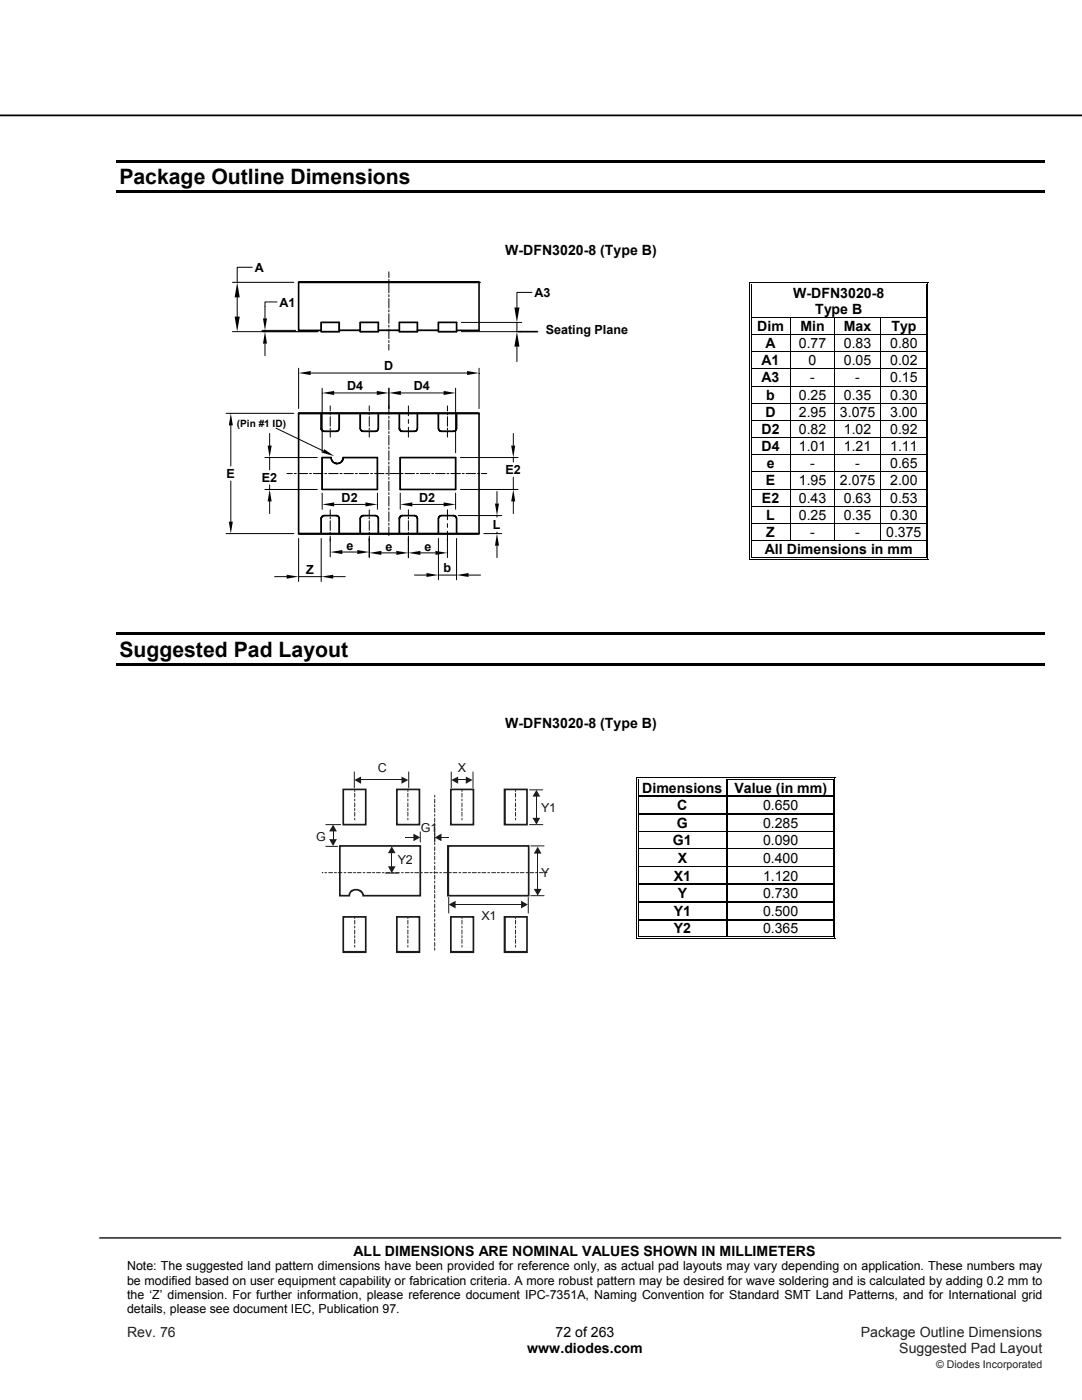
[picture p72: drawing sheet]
<svg xmlns="http://www.w3.org/2000/svg" width="216mm" height="279mm" viewBox="0 0 216 279" stroke-linecap="round" stroke-linejoin="round" font-family="sans-serif">
<defs><g id="words">
<g font-size="4.2">
<text x="23.8" y="36.7">Package Outline Dimensions</text>
<text x="23.8" y="131.1">Suggested Pad Layout</text>
</g>
<g font-size="2.8">
<text x="100.8" y="50.9">W-DFN3020-8 (Type B)</text>
<text x="158.3" y="59.4">W-DFN3020-8</text>
<text x="162.7" y="62.7">Type B</text>
<text x="151.1" y="66.1">Dim</text>
<text x="152.8" y="69.5">A</text>
<text x="159.4" y="69.5">0.77</text>
<text x="159.7" y="66.1">Min</text>
<text x="168.4" y="66.1">Max</text>
<text x="168.4" y="69.5">0.83</text>
<text x="177.6" y="69.5">0.80</text>
<text x="177.9" y="66.1">Typ</text>
<text x="152" y="72.9">A1</text>
<text x="152" y="76.3">A3</text>
<text x="161.4" y="72.9">0</text>
<text x="161.7" y="76.3">-</text>
<text x="168.4" y="72.9">0.05</text>
<text x="170.7" y="76.3">-</text>
<text x="177.6" y="72.9">0.02</text>
<text x="177.6" y="76.3">0.15</text>
<text x="152.8" y="83.2">D</text>
<text x="152.9" y="79.8">b</text>
<text x="159.4" y="79.8">0.25</text>
<text x="159.4" y="83.2">2.95</text>
<text x="167.6" y="83.2">3.075</text>
<text x="168.4" y="79.8">0.35</text>
<text x="177.6" y="83.2">3.00</text>
<text x="177.6" y="79.8">0.30</text>
<text x="152" y="86.6">D2</text>
<text x="159.4" y="86.6">0.82</text>
<text x="168.4" y="86.6">1.02</text>
<text x="177.6" y="86.6">0.92</text>
<text x="152" y="90">D4</text>
<text x="153" y="93.5">e</text>
<text x="159.4" y="90">1.01</text>
<text x="161.7" y="93.5">-</text>
<text x="168.4" y="90">1.21</text>
<text x="170.7" y="93.5">-</text>
<text x="177.6" y="90">1.11</text>
<text x="177.6" y="93.5">0.65</text>
<text x="152" y="100.3">E2</text>
<text x="152.8" y="96.9">E</text>
<text x="159.4" y="96.9">1.95</text>
<text x="159.4" y="100.3">0.43</text>
<text x="167.6" y="96.9">2.075</text>
<text x="168.4" y="100.3">0.63</text>
<text x="177.6" y="96.9">2.00</text>
<text x="177.6" y="100.3">0.53</text>
<text x="152.9" y="103.7">L</text>
<text x="152.9" y="107.1">Z</text>
<text x="159.4" y="103.7">0.25</text>
<text x="161.7" y="107.1">-</text>
<text x="168.4" y="103.7">0.35</text>
<text x="170.7" y="107.1">-</text>
<text x="176.8" y="107.1">0.375</text>
<text x="177.6" y="103.7">0.30</text>
<text x="152.6" y="110.6">All Dimensions in mm</text>
<text x="100.8" y="145.2">W-DFN3020-8 (Type B)</text>
<text x="128.2" y="158.2">Dimensions</text>
<text x="135.1" y="161.7">C</text>
<text x="146.5" y="158.2">Value (in mm)</text>
<text x="152.3" y="161.7">0.650</text>
<text x="135.1" y="165.2">G</text>
<text x="152.3" y="165.2">0.285</text>
<text x="134.3" y="168.7">G1</text>
<text x="135.2" y="172.2">X</text>
<text x="152.3" y="168.7">0.090</text>
<text x="152.3" y="172.2">0.400</text>
<text x="134.5" y="175.7">X1</text>
<text x="135.2" y="179.2">Y</text>
<text x="152.3" y="179.2">0.730</text>
<text x="152.3" y="175.7">1.120</text>
<text x="134.5" y="182.7">Y1</text>
<text x="152.3" y="182.7">0.500</text>
<text x="134.5" y="186.2">Y2</text>
<text x="152.3" y="186.2">0.365</text>
<text x="70.6" y="250.6">ALL DIMENSIONS ARE NOMINAL VALUES SHOWN IN MILLIMETERS</text>
<text x="110.9" y="266.8">72 of 263</text>
<text x="105.2" y="270.1">www.diodes.com</text>
</g>
<g font-size="2.8" fill="#231f20">
<text x="25.4" y="266.8">Rev. 76</text>
<text x="171.8" y="266.8">Package Outline Dimensions</text>
<text x="179.5" y="270.1">Suggested Pad Layout</text>
</g>
<g font-size="2.5">
<text x="50.9" y="54.3">A</text>
<text x="106.7" y="59.3">A3</text>
<text x="55.8" y="61.2">A1</text>
<text x="108.9" y="66.7">Seating Plane</text>
<text x="69.3" y="77.9">D4</text>
<text x="76.7" y="73.9">D</text>
<text x="82.6" y="77.9">D4</text>
<text x="45.2" y="95.4">E</text>
<text x="100.9" y="94.6">E2</text>
<text x="52.2" y="96.2">E2</text>
<text x="68.2" y="100.1">D2</text>
<text x="83.7" y="100.1">D2</text>
<text x="98.3" y="105.6">L</text>
<text x="69.1" y="109.8">e</text>
<text x="76.9" y="110">e</text>
<text x="84.7" y="110">e</text>
<text x="61.1" y="114.5">Z</text>
<text x="88.5" y="114.2">b</text>
<text x="25.4" y="253.5">Note: The suggested land pattern dimensions have been provided for reference only, as actual pad layouts may vary depending on application. These numbers may</text>
<text x="25.4" y="256.4">be modified based on user equipment capability or fabrication criteria. A more robust pattern may be desired for wave soldering and is calculated by adding 0.2 mm to</text>
<text x="25.4" y="259.2">the ‘Z’ dimension. For further information, please reference document IPC-7351A, Naming Convention for Standard SMT Land Patterns, and for International grid</text>
<text x="25.4" y="262.1">details, please see document IEC, Publication 97.</text>
</g>
<g font-size="2.5" fill="#131516">
<text x="75.4" y="154.1">C</text>
<text x="91.3" y="154.1">X</text>
<text x="63.1" y="167.9">G</text>
<text x="83.9" y="166">G1</text>
<text x="108" y="162">Y1</text>
<text x="79.4" y="172.4">Y2</text>
<text x="108" y="175">Y</text>
<text x="96.1" y="183.6">X1</text>
</g>
<text font-size="2.1" fill="#231f20" x="186.8" y="273">© Diodes Incorporated</text>
<text font-size="2" x="47.3" y="85.1">(Pin #1 ID)</text>
</g></defs>
<path d="M0 23h215.9" fill="none" stroke="#000" stroke-width=".35"/>
<path d="M19.9 247.1h191.8" fill="none" stroke="#000" stroke-width=".26"/>
<path d="M23.3 31.9h185.2v.5h-185.2zM23.3 38h185.2v.5h-185.2z" fill="#000"/>
<g fill="#fff">
<path d="M150.1 56.8h34.6v6.5h-34.6z"/>
<path d="M150.1 56.8h34.5v3.2h-34.5z"/>
<path d="M150.1 60h34.5v3.3h-34.5z"/>
</g>
<path d="M149.5 56.3h.2v.5h-.2zM149.5 56.3h.6v.1h-.6zM149.9 56.6h.2v.2h-.2z" fill="#000"/>
<path d="M150.1 56.3h34.6M150.1 56.7h34.6" fill="none" stroke="#000" stroke-width=".2"/>
<path d="M150.1 56.8h34.6z" fill="#fff"/>
<path d="M184.7 56.3h.6v.1h-.6zM184.7 56.6h.2v.2h-.2zM185.1 56.3h.2v.5h-.2z" fill="#000"/>
<path d="M149.6 56.8v6.5M150 56.8v6.5M184.8 56.8v6.5M185.2 56.8v6.5" fill="none" stroke="#000" stroke-width=".2"/>
<g fill="#fff">
<path d="M150.1 63.5h7.6v3.2h-7.6z"/>
<path d="M150.1 63.5h7.3v3.2h-7.3z"/>
<path d="M157.9 63.5h8.5v3.2h-8.5z"/>
<path d="M158.1 63.5h8.1v3.2h-8.1z"/>
<path d="M166.6 63.5h9.1v3.2h-9.1z"/>
<path d="M166.8 63.5h8.6v3.2h-8.6z"/>
</g>
<path d="M149.5 63.3h.2v.2h-.2zM149.9 63.3h.2v.2h-.2zM184.7 63.3h.2v.2h-.2zM185.1 63.3h.2v.2h-.2z" fill="#000"/>
<path d="M149.6 63.5v3.2M150 63.5v3.2M150.1 63.4h34.6M157.8 63.5v3.2M166.5 63.5v3.2M175.8 63.5v3.2M184.8 63.5v3.2M185.2 63.5v3.2" fill="none" stroke="#000" stroke-width=".2"/>
<g fill="#fff">
<path d="M150.1 66.9h7.6v3.2h-7.6z"/>
<path d="M150.1 66.9h7.3v3.2h-7.3z"/>
<path d="M157.9 66.9h8.5v3.2h-8.5z"/>
<path d="M158.1 66.9h8.1v3.2h-8.1z"/>
<path d="M166.6 66.9h9.1v3.2h-9.1z"/>
<path d="M166.8 66.9h8.6v3.2h-8.6z"/>
</g>
<path d="M149.5 66.7h.2v.2h-.2zM149.9 66.7h.2v.2h-.2zM184.7 66.7h.2v.2h-.2zM185.1 66.7h.2v.2h-.2z" fill="#000"/>
<path d="M149.6 66.9v3.2M150 66.9v3.2M150.1 66.8h34.6M157.8 66.9v3.2M166.5 66.9v3.2M175.8 66.9v3.2M184.8 66.9v3.2M185.2 66.9v3.2" fill="none" stroke="#000" stroke-width=".2"/>
<g fill="#fff">
<path d="M150.1 70.3h7.6v3.3h-7.6z"/>
<path d="M150.1 70.3h7.3v3.3h-7.3z"/>
<path d="M157.9 70.3h8.5v3.3h-8.5z"/>
<path d="M158.1 70.3h8.1v3.3h-8.1z"/>
<path d="M166.6 70.3h9.1v3.3h-9.1z"/>
<path d="M166.8 70.3h8.6v3.3h-8.6z"/>
</g>
<path d="M149.5 70.1h.2v.2h-.2zM149.9 70.1h.2v.2h-.2zM184.7 70.1h.2v.2h-.2zM185.1 70.1h.2v.2h-.2z" fill="#000"/>
<path d="M149.6 70.3v3.3M150 70.3v3.3M150.1 70.2h34.6M157.8 70.3v3.3M166.5 70.3v3.3M175.8 70.3v3.3M184.8 70.3v3.3M185.2 70.3v3.3" fill="none" stroke="#000" stroke-width=".2"/>
<g fill="#fff">
<path d="M150.1 73.7h7.6v3.3h-7.6z"/>
<path d="M150.1 73.7h7.3v3.3h-7.3z"/>
<path d="M157.9 73.7h8.5v3.3h-8.5z"/>
<path d="M158.1 73.7h8.1v3.3h-8.1z"/>
<path d="M166.6 73.7h9.1v3.3h-9.1z"/>
<path d="M166.8 73.7h8.6v3.3h-8.6z"/>
</g>
<path d="M149.5 73.6h.2v.1h-.2zM149.9 73.6h.2v.1h-.2zM184.7 73.6h.2v.1h-.2zM185.1 73.6h.2v.1h-.2z" fill="#000"/>
<path d="M149.6 73.7v3.3M150 73.7v3.3M150.1 73.6h34.6M157.8 73.7v3.3M166.5 73.7v3.3M175.8 73.7v3.3M184.8 73.7v3.3M185.2 73.7v3.3" fill="none" stroke="#000" stroke-width=".2"/>
<g fill="#fff">
<path d="M150.1 77.2h7.6v3.2h-7.6z"/>
<path d="M150.1 77.2h7.3v3.2h-7.3z"/>
<path d="M157.9 77.2h8.5v3.2h-8.5z"/>
<path d="M158.1 77.2h8.1v3.2h-8.1z"/>
<path d="M166.6 77.2h9.1v3.2h-9.1z"/>
<path d="M166.8 77.2h8.6v3.2h-8.6z"/>
</g>
<path d="M149.5 77h.2v.2h-.2zM149.9 77h.2v.2h-.2zM184.7 77h.2v.2h-.2zM185.1 77h.2v.2h-.2z" fill="#000"/>
<path d="M149.6 77.2v3.2M150 77.2v3.2M150.1 77.1h34.6M157.8 77.2v3.2M166.5 77.2v3.2M175.8 77.2v3.2M184.8 77.2v3.2M185.2 77.2v3.2" fill="none" stroke="#000" stroke-width=".2"/>
<g fill="#fff">
<path d="M150.1 80.6h7.6v3.2h-7.6z"/>
<path d="M150.1 80.6h7.3v3.2h-7.3z"/>
<path d="M157.9 80.6h8.5v3.2h-8.5z"/>
<path d="M158.1 80.6h8.1v3.2h-8.1z"/>
<path d="M166.6 80.6h9.1v3.2h-9.1z"/>
<path d="M166.8 80.6h8.6v3.2h-8.6z"/>
</g>
<path d="M149.5 80.4h.2v.2h-.2zM149.9 80.4h.2v.2h-.2zM184.7 80.4h.2v.2h-.2zM185.1 80.4h.2v.2h-.2z" fill="#000"/>
<path d="M149.6 80.6v3.2M150 80.6v3.2M150.1 80.5h34.6M157.8 80.6v3.2M166.5 80.6v3.2M175.8 80.6v3.2M184.8 80.6v3.2M185.2 80.6v3.2" fill="none" stroke="#000" stroke-width=".2"/>
<g fill="#fff">
<path d="M150.1 84h7.6v3.2h-7.6z"/>
<path d="M150.1 84h7.3v3.2h-7.3z"/>
<path d="M157.9 84h8.5v3.2h-8.5z"/>
<path d="M158.1 84h8.1v3.2h-8.1z"/>
<path d="M166.6 84h9.1v3.2h-9.1z"/>
<path d="M166.8 84h8.6v3.2h-8.6z"/>
</g>
<path d="M149.5 83.8h.2v.2h-.2zM149.9 83.8h.2v.2h-.2zM184.7 83.8h.2v.2h-.2zM185.1 83.8h.2v.2h-.2z" fill="#000"/>
<path d="M149.6 84v3.2M150 84v3.2M150.1 83.9h34.6M157.8 84v3.2M166.5 84v3.2M175.8 84v3.2M184.8 84v3.2M185.2 84v3.2" fill="none" stroke="#000" stroke-width=".2"/>
<g fill="#fff">
<path d="M150.1 87.4h7.6v3.3h-7.6z"/>
<path d="M150.1 87.4h7.3v3.3h-7.3z"/>
<path d="M157.9 87.4h8.5v3.3h-8.5z"/>
<path d="M158.1 87.4h8.1v3.3h-8.1z"/>
<path d="M166.6 87.4h9.1v3.3h-9.1z"/>
<path d="M166.8 87.4h8.6v3.3h-8.6z"/>
</g>
<path d="M149.5 87.2h.2v.2h-.2zM149.9 87.2h.2v.2h-.2zM184.7 87.2h.2v.2h-.2zM185.1 87.2h.2v.2h-.2z" fill="#000"/>
<path d="M149.6 87.4v3.3M150 87.4v3.3M150.1 87.3h34.6M157.8 87.4v3.3M166.5 87.4v3.3M175.8 87.4v3.3M184.8 87.4v3.3M185.2 87.4v3.3" fill="none" stroke="#000" stroke-width=".2"/>
<g fill="#fff">
<path d="M150.1 90.8h7.6v3.3h-7.6z"/>
<path d="M150.1 90.8h7.3v3.3h-7.3z"/>
<path d="M157.9 90.8h8.5v3.3h-8.5z"/>
<path d="M158.1 90.8h8.1v3.3h-8.1z"/>
<path d="M166.6 90.8h9.1v3.3h-9.1z"/>
<path d="M166.8 90.8h8.6v3.3h-8.6z"/>
</g>
<path d="M149.5 90.7h.2v.1h-.2zM149.9 90.7h.2v.1h-.2zM184.7 90.7h.2v.1h-.2zM185.1 90.7h.2v.1h-.2z" fill="#000"/>
<path d="M149.6 90.8v3.3M150 90.8v3.3M150.1 90.7h34.6M157.8 90.8v3.3M166.5 90.8v3.3M175.8 90.8v3.3M184.8 90.8v3.3M185.2 90.8v3.3" fill="none" stroke="#000" stroke-width=".2"/>
<g fill="#fff">
<path d="M150.1 94.3h7.6v3.2h-7.6z"/>
<path d="M150.1 94.3h7.3v3.2h-7.3z"/>
<path d="M157.9 94.3h8.5v3.2h-8.5z"/>
<path d="M158.1 94.3h8.1v3.2h-8.1z"/>
<path d="M166.6 94.3h9.1v3.2h-9.1z"/>
<path d="M166.8 94.3h8.6v3.2h-8.6z"/>
</g>
<path d="M149.5 94.1h.2v.2h-.2zM149.9 94.1h.2v.2h-.2zM184.7 94.1h.2v.2h-.2zM185.1 94.1h.2v.2h-.2z" fill="#000"/>
<path d="M149.6 94.3v3.2M150 94.3v3.2M150.1 94.2h34.6M157.8 94.3v3.2M166.5 94.3v3.2M175.8 94.3v3.2M184.8 94.3v3.2M185.2 94.3v3.2" fill="none" stroke="#000" stroke-width=".2"/>
<g fill="#fff">
<path d="M150.1 97.7h7.6v3.2h-7.6z"/>
<path d="M150.1 97.7h7.3v3.2h-7.3z"/>
<path d="M157.9 97.7h8.5v3.2h-8.5z"/>
<path d="M158.1 97.7h8.1v3.2h-8.1z"/>
<path d="M166.6 97.7h9.1v3.2h-9.1z"/>
<path d="M166.8 97.7h8.6v3.2h-8.6z"/>
</g>
<path d="M149.5 97.5h.2v.2h-.2zM149.9 97.5h.2v.2h-.2zM184.7 97.5h.2v.2h-.2zM185.1 97.5h.2v.2h-.2z" fill="#000"/>
<path d="M149.6 97.7v3.2M150 97.7v3.2M150.1 97.6h34.6M157.8 97.7v3.2M166.5 97.7v3.2M175.8 97.7v3.2M184.8 97.7v3.2M185.2 97.7v3.2" fill="none" stroke="#000" stroke-width=".2"/>
<g fill="#fff">
<path d="M150.1 101.1h7.6v3.3h-7.6z"/>
<path d="M150.1 101.1h7.3v3.3h-7.3z"/>
<path d="M157.9 101.1h8.5v3.3h-8.5z"/>
<path d="M158.1 101.1h8.1v3.3h-8.1z"/>
<path d="M166.6 101.1h9.1v3.3h-9.1z"/>
<path d="M166.8 101.1h8.6v3.3h-8.6z"/>
</g>
<path d="M149.5 100.9h.2v.2h-.2zM149.9 100.9h.2v.2h-.2zM184.7 100.9h.2v.2h-.2zM185.1 100.9h.2v.2h-.2z" fill="#000"/>
<path d="M149.6 101.1v3.3M150 101.1v3.3M150.1 101h34.6M157.8 101.1v3.3M166.5 101.1v3.3M175.8 101.1v3.3M184.8 101.1v3.3M185.2 101.1v3.3" fill="none" stroke="#000" stroke-width=".2"/>
<g fill="#fff">
<path d="M150.1 104.5h7.6v3.3h-7.6z"/>
<path d="M150.1 104.5h7.3v3.3h-7.3z"/>
<path d="M157.9 104.5h8.5v3.3h-8.5z"/>
<path d="M158.1 104.5h8.1v3.3h-8.1z"/>
<path d="M166.6 104.5h9.1v3.3h-9.1z"/>
<path d="M166.8 104.5h8.6v3.3h-8.6z"/>
</g>
<path d="M149.5 104.4h.2v.1h-.2zM149.9 104.4h.2v.1h-.2zM184.7 104.4h.2v.1h-.2zM185.1 104.4h.2v.1h-.2z" fill="#000"/>
<path d="M149.6 104.5v3.3M150 104.5v3.3M150.1 104.4h34.6M157.8 104.5v3.3M166.5 104.5v3.3M175.8 104.5v3.3M184.8 104.5v3.3M185.2 104.5v3.3" fill="none" stroke="#000" stroke-width=".2"/>
<g fill="#fff">
<path d="M150.1 107.9h34.6v3.3h-34.6z"/>
<path d="M150.1 107.9h34.5v3.3h-34.5z"/>
</g>
<path d="M149.5 107.8h.2v.1h-.2zM149.5 111.5h.6v.2h-.6zM149.9 107.8h.2v.1h-.2zM149.9 111.2h.2v.2h-.2zM184.7 107.8h.2v.1h-.2zM184.7 111.5h.6v.2h-.6zM184.7 111.2h.2v.2h-.2zM185.1 107.8h.2v.1h-.2zM185.1 111.2h.2v.5h-.2zM23.3 126.2h185.2v.5h-185.2zM23.3 132.3h185.2v.6h-185.2z" fill="#000"/>
<path d="M149.6 107.9v3.8M150 107.9v3.3M150.1 107.9h34.6M150.1 111.6h34.6M150.1 111.3h34.6M184.8 107.9v3.3M185.2 107.9v3.3" fill="none" stroke="#000" stroke-width=".2"/>
<g fill="#fff">
<path d="M127.5 155.6h17.5v3.2h-17.5z"/>
<path d="M127.9 155.6h16.5v3.2h-16.5z"/>
</g>
<path d="M127 155h.1v.6h-.1zM127 155h.5v.2h-.5zM127.3 155.4h.2v.2h-.2z" fill="#000"/>
<path d="M127.5 155.1h17.5M127.5 155.5h17.5" fill="none" stroke="#000" stroke-width=".2"/>
<path d="M127.5 155.6h17.5z" fill="#fff"/>
<g fill="#000">
<path d="M127 158.8h.1v.3h-.1zM127.3 158.8h.2v.3h-.2zM145 155.6h.3zM145 155h.5v.2h-.5zM145 155.4h.5v.2h-.5zM145 158.8h.3v.3h-.3zM166.2 155h.5v.2h-.5zM166.2 155.4h.1v.2h-.1zM166.2 158.8h.1v.3h-.1zM166.5 155h.2v.6h-.2zM166.5 158.8h.2v.3h-.2zM127 162.3h.1v.3h-.1z"/>
<path d="M127.3 162.3h.2v.3h-.2zM145 162.3h.3v.3h-.3zM166.2 162.3h.1v.3h-.1zM166.5 162.3h.2v.3h-.2z"/>
</g>
<g fill="none" stroke="#000" stroke-width=".2">
<path d="M127 155.6v3.2M127 159.1v3.2M127.4 155.6v3.2M127.4 159.1v3.2M145.5 155.1h20.7M145.5 155.5h20.7M166.3 155.6v3.2M166.3 159.1v3.2M166.6 155.6v3.2M166.6 159.1v3.2M127 162.6v3.2M127.4 162.6v3.2"/>
<path d="M166.3 162.6v3.2M166.6 162.6v3.2"/>
</g>
<path d="M127.5 158.9h17.5M145.2 155.6v3.2M145.2 159.1v3.2M145.3 158.9h20.9M127.5 162.5h17.5M145.2 162.6v3.2M145.3 162.5h20.9" fill="none" stroke="#000" stroke-width=".25"/>
<g fill="#fff">
<path d="M127.5 166.1h17.5v3.2h-17.5z"/>
<path d="M127.9 166.1h16.5v3.2h-16.5z"/>
<path d="M145.3 166.1h20.9v3.2h-20.9z"/>
<path d="M145.9 166.1h19.8v3.2h-19.8z"/>
</g>
<path d="M127 165.8h.1v.3h-.1zM127.3 165.8h.2v.3h-.2z" fill="#000"/>
<path d="M127.5 166h17.5" fill="none" stroke="#000" stroke-width=".25"/>
<path d="M127.5 166.1h17.5z" fill="#fff"/>
<path d="M145 165.8h.3v.3h-.3z" fill="#000"/>
<path d="M145.3 166h20.9" fill="none" stroke="#000" stroke-width=".25"/>
<path d="M145.3 166.1h20.9z" fill="#fff"/>
<path d="M166.2 165.8h.1v.3h-.1zM166.5 165.8h.2v.3h-.2z" fill="#000"/>
<path d="M127 166.1v3.2M127.4 166.1v3.2M166.3 166.1v3.2M166.6 166.1v3.2" fill="none" stroke="#000" stroke-width=".2"/>
<path d="M145.2 166.1v3.2" fill="none" stroke="#000" stroke-width=".25"/>
<g fill="#fff">
<path d="M127.5 169.6h17.5v3.2h-17.5z"/>
<path d="M127.9 169.6h16.5v3.2h-16.5z"/>
<path d="M145.3 169.6h20.9v3.2h-20.9z"/>
<path d="M145.9 169.6h19.8v3.2h-19.8z"/>
</g>
<path d="M127 169.3h.1v.3h-.1zM127.3 169.3h.2v.3h-.2z" fill="#000"/>
<path d="M127.5 169.5h17.5" fill="none" stroke="#000" stroke-width=".25"/>
<path d="M127.5 169.6h17.5z" fill="#fff"/>
<path d="M145 169.3h.3v.3h-.3z" fill="#000"/>
<path d="M145.3 169.5h20.9" fill="none" stroke="#000" stroke-width=".25"/>
<path d="M145.3 169.6h20.9z" fill="#fff"/>
<path d="M166.2 169.3h.1v.3h-.1zM166.5 169.3h.2v.3h-.2z" fill="#000"/>
<path d="M127 169.6v3.2M127.4 169.6v3.2M166.3 169.6v3.2M166.6 169.6v3.2" fill="none" stroke="#000" stroke-width=".2"/>
<path d="M145.2 169.6v3.2" fill="none" stroke="#000" stroke-width=".25"/>
<g fill="#fff">
<path d="M127.5 173.1h17.5v3.3h-17.5z"/>
<path d="M127.9 173.1h16.5v3.3h-16.5z"/>
<path d="M145.3 173.1h20.9v3.3h-20.9z"/>
<path d="M145.9 173.1h19.8v3.3h-19.8z"/>
</g>
<path d="M127 172.8h.1v.3h-.1zM127.3 172.8h.2v.3h-.2z" fill="#000"/>
<path d="M127.5 173h17.5" fill="none" stroke="#000" stroke-width=".25"/>
<path d="M127.5 173.1h17.5z" fill="#fff"/>
<path d="M145 172.8h.3v.3h-.3z" fill="#000"/>
<path d="M145.3 173h20.9" fill="none" stroke="#000" stroke-width=".25"/>
<path d="M145.3 173.1h20.9z" fill="#fff"/>
<path d="M166.2 172.8h.1v.3h-.1zM166.5 172.8h.2v.3h-.2z" fill="#000"/>
<path d="M127 173.1v3.3M127.4 173.1v3.3M166.3 173.1v3.3M166.6 173.1v3.3" fill="none" stroke="#000" stroke-width=".2"/>
<path d="M145.2 173.1v3.3" fill="none" stroke="#000" stroke-width=".25"/>
<g fill="#fff">
<path d="M127.5 176.6h17.5v3.3h-17.5z"/>
<path d="M127.9 176.6h16.5v3.3h-16.5z"/>
</g>
<path d="M127 176.4h.1v.2h-.1zM127.3 176.4h.2v.2h-.2z" fill="#000"/>
<path d="M127.5 176.5h17.5" fill="none" stroke="#000" stroke-width=".25"/>
<path d="M127.5 176.6h17.5z" fill="#fff"/>
<g fill="#000">
<path d="M145 176.4h.3v.2h-.3zM166.2 176.4h.1v.2h-.1zM166.5 176.4h.2v.2h-.2zM127 179.9h.1v.2h-.1zM127 183.4h.1v.3h-.1zM127 187.2h.5v.2h-.5zM127.3 179.9h.2v.2h-.2zM127.3 183.4h.2v.3h-.2zM127.3 186.9h.2v.2h-.2zM145 179.9h.3v.2h-.3zM145 183.4h.3v.3h-.3zM145 186.9h.5v.2h-.5z"/>
<path d="M166.2 179.9h.1v.2h-.1zM166.2 183.4h.1v.3h-.1zM166.2 187.2h.5v.2h-.5zM166.2 186.9h.1v.2h-.1zM166.5 179.9h.2v.2h-.2zM166.5 183.4h.2v.3h-.2zM166.5 186.9h.2v.5h-.2z"/>
<circle cx="95.6" cy="56.4" r=".16"/>
<circle cx="59.6" cy="82.5" r=".16"/>
<circle cx="59.6" cy="106.5" r=".16"/>
</g>
<path d="M145.2 176.6v3.3M145.3 176.5h20.9M127.5 180h17.5M127.5 183.5h17.5M145.2 180.1v3.3M145.2 183.7v3.2M145.3 180h20.9M145.3 183.5h20.9" fill="none" stroke="#000" stroke-width=".25"/>
<g fill="none" stroke="#000" stroke-width=".2">
<path d="M46.4 56.3h12.2M47.3 59.4v3.8M50.3 53.3h-3v3M59.6 56.3h36M77.6 54.3v1.1M77.6 55.8v.4M77.6 56.5v1.9M77.6 58.8v.4M77.6 59.6v1.9M106.2 58.4h-3.1v3M46.4 66.2h17.1M52.3 65.9h6.7"/>
<path d="M52.9 65.9v.3M52.9 68.6v2.4M55.3 60.3h-2.4v3.2M59.6 73.5v8M62 74.4h31.2M64.1 66.2h3.6M64.1 64.3h3.6M64.3 77.5v12.9M66.7 78.4h8.5M67.7 65.9h4.2M71.9 66.2h3.6M71.9 64.3h3.6"/>
<path d="M75.5 65.9h4.2M77.6 61.8v.5M77.6 62.6v1.9M77.6 64.9v.4M77.6 65.7v1.9M77.6 68v.3M77.6 68.7v1.1M77.6 77.5v5.2M79.7 66.2h3.6M79.7 64.3h3.6M80 78.4h8.5M83.3 65.9h4.2"/>
<path d="M87.5 66.2h3.6M87.5 64.3h3.6M90.9 77.5v12.9M92.1 66.2h12M92.1 64.3h12M95.6 73.5v8M103.1 64.3v1.9M103.1 69.2v3M45.1 82.5h13.5M46.1 84.9v8.1M46.1 96v8.1M52.9 97.7h10.4"/>
<path d="M52.9 91.3h10.4M53.8 86.5v2.4M53.8 91.3v2.5M53.8 96.8v.9M55.1 85.4l9.4 4.6M57.3 94.5h1M58.7 94.5h.4M59.5 94.5h1.9M59.6 82.5h36M61.8 94.5h.3M62.5 94.5h1.9M64.1 82.5v3"/>
<path d="M64.3 91.3v6.4h11v-6.4h-6.8M64.3 98.4v3.2M64.7 86.1h2.4M64.8 94.5h.4M65.6 94.5h1.9M65.9 81v1M65.9 82.4v.4M65.9 83.2v1.9M65.9 85.4v.4M65.9 86.2v1M67.7 82.5v3M67.9 94.5h.3"/>
<path d="M68.6 94.5h1.9M70.9 94.5h.4M71.7 94.5h1.9M71.9 82.5v3M72.5 86.1h2.4M73.7 81v1M73.7 82.4v.4M73.7 83.2v1.9M73.7 85.4v.4M73.7 86.2v1M74 94.5h.3M74.7 94.5h1.9"/>
<path d="M75.3 98.4v3.2M75.5 82.5v3M77 94.5h.4M77.6 83.1v.4M77.6 83.8v2M77.6 86.1v.4M77.6 86.9v1.9M77.6 89.2v.4M77.6 90v1.9M77.6 92.2v.4M77.6 93v1.9M77.6 95.3v.4"/>
<path d="M77.6 96.1v1.8M77.6 98.3v.4M77.6 99.1v1.9M77.8 94.5h1.9M79.7 82.5v3M79.9 91.3h11v6.4h-11zM79.9 98.4v3.2M80.1 94.5h.3M80.3 86.1h2.4M80.8 94.5h1.9M81.5 81v2M81.5 83.7v.8"/>
<path d="M81.5 85.3v1.9M83.1 94.5h.4M83.3 82.5v3M83.9 94.5h1.9M86.1 94.5h.4M86.9 94.5h1.9M87.5 82.5v3M88.1 86.1h2.4M89.2 94.5h.4M89.3 81v1M89.3 82.4v.4M89.3 83.2v1.9"/>
<path d="M89.3 85.4v.4M89.3 86.2v1M90 94.5h1.9M90.9 98.4v3.2M91.1 82.5v3M91.9 97.7h11.5M91.9 91.3h11.5M92.2 94.5h.4M93 94.5h1.9M95.3 94.5h.4M96.1 94.5h1M99.2 98.1v2.4"/>
<path d="M102.4 86.5v2.4M102.4 91.3v.9M102.4 95.2v2.5M45.1 106.5h13.5M53.8 100.1v2.4M54.8 115.1h2.4M59.6 107.5v8.6M59.6 106.5h36M59.6 115.1h4.5M64.1 103.5v3M64.1 107.5v8.6M64.7 102.9h2.4"/>
<path d="M65.9 101.7v1.1M65.9 103.2v.3M65.9 103.9v1.9M65.9 106.2v.4M65.9 107v4.1M66.5 115.1h2.4M66.7 100.7h6.2M67.7 103.5v3M68.3 110.2h3M71.9 103.5v3M72.5 102.9h2.4M73.7 101.7v1.1"/>
<path d="M73.7 103.2v.3M73.7 103.9v1.9M73.7 106.2v.4M73.7 107v4.3M75.5 103.5v3M76.1 110.3h3M77.6 101.4v.3M77.6 102.2v1.9M77.6 104.4v.4M77.6 105.2v1.7M79.7 103.5v3M80.3 102.9h2.4"/>
<path d="M81.5 101.7v1.1M81.5 103.2v.3M81.5 103.9v1.9M81.5 106.2v.4M81.5 107v4.3M82.3 100.7h6.2M82.7 114.8h2.4M83.3 103.5v3M83.9 110.3h3M87.5 114.8h3.6M87.5 103.5v3M87.5 107.5v8.2"/>
<path d="M88.1 102.9h2.4M89.3 101.7v2M89.3 104.5v.8M89.3 106v5.3M91.1 103.5v3M91.1 107.5v8.2M91.4 102.9h8.7M93.5 114.8h2.4M96.5 106.5h3.6M99.2 102.9v.3M99.2 106.2v.3M99.2 108.9v2.4"/>
<path d="M102.4 100.1v2.4M127 176.6v3.3M127.4 176.6v3.3M166.3 176.6v3.3M166.6 176.6v3.3M127 180.1v3.3M127 183.7v3.7M127.4 180.1v3.3M127.4 183.7v3.2M127.5 187.3h38.7M127.5 187h17.5M145.5 187h20.7"/>
<path d="M166.3 180.1v3.3M166.3 183.7v3.2M166.6 180.1v3.3M166.6 183.7v3.2"/>
</g>
<g fill="#000">
<path d="M47.3 56.3l.5 3.1h-1zM46.8 63.2h1l-.5 3zM52.9 66.2l.4 2.4h-.8zM52.5 63.5h.8l-.4 2.4zM59.6 74.4l2.4-.4v.8zM64.1 64.3v1.9zM64.3 78.4l2.4-.4v.8zM67.7 64.3v1.9zM71.9 64.3v1.9zM75.2 78l2.4 .4-2.4 .4zM75.5 64.3v1.9zM79.7 64.3v1.9z"/>
<path d="M77.6 78.4l2.4-.4v.8zM83.3 64.3v1.9zM87.5 64.3v1.9zM88.5 78l2.4 .4-2.4 .4zM91.1 64.3v1.9zM93.2 74l2.4 .4-2.4 .4zM103.1 66.2l.6 3h-1.1zM102.6 61.4h1.1l-.6 2.9zM46.1 82.5l.4 2.4h-.8zM53.4 88.9h.8l-.4 2.4zM64.1 85.5v.2zM64.1 85.7l.1 .2z"/>
<path d="M64.2 85.9l.1 .1zM64.3 91.3h1.8zM64.3 86l.2 .1zM64.5 86.1h.2zM64.7 89.6l2 1.4-2.4-.6zM66.1 91.3v.3zM66.1 91.6l.1 .2zM66.2 91.8l.1 .3zM66.3 92.1l.2 .2zM66.5 92.3l.3 .1zM66.8 92.4l.2 .1zM67 92.5h.3z"/>
<path d="M67.1 86.1h.2zM67.3 92.5h.2zM67.3 86.1l.2-.1zM67.6 85.9l-.1 .1zM67.5 92.5l.3-.1zM67.6 85.7v.2zM67.7 85.5l-.1 .2zM67.8 92.4l.2-.1zM68 92.3l.2-.2zM68.4 91.8l-.2 .3zM68.3 91.8l-.1 .3zM68.4 91.6l-.1 .2z"/>
<path d="M68.5 91.3l-.1 .3zM71.9 85.5v.2zM71.9 85.7l.1 .2zM72 85.9l.1 .1zM72.1 86l.2 .1zM72.3 86.1h.2zM74.9 86.1h.2zM75.1 86.1l.1-.1zM75.2 86l.2-.1zM75.5 85.7l-.1 .2zM75.5 85.5v.2zM79.7 85.5v.2z"/>
<path d="M79.7 85.7l.1 .2zM79.8 85.9l.1 .1zM79.9 86l.2 .1zM80.1 86.1h.2zM82.7 86.1h.2zM82.9 86.1l.2-.1zM83.2 85.9l-.1 .1zM83.2 85.7v.2zM83.3 85.5l-.1 .2zM87.5 85.5v.2zM87.5 85.7l.1 .2zM87.6 85.9l.1 .1z"/>
<path d="M87.7 86l.2 .1zM87.9 86.1h.2zM90.5 86.1h.2zM90.7 86.1l.1-.1zM90.8 86l.2-.1zM91.1 85.7l-.1 .2zM91.1 85.5v.2zM102 88.9h.8l-.4 2.4zM45.7 104.1h.8l-.4 2.4zM53.8 97.7l.4 2.4h-.8zM57.2 114.7l2.4 .4-2.4 .4zM64.1 103.3v.2z"/>
<path d="M64.2 103.1l-.1 .2zM64.3 103l-.1 .1zM64.3 103l.2-.1zM64.5 102.9h.2zM64.1 115.1l2.4-.4v.8zM64.3 100.7l2.4-.4v.8zM67.1 102.9h.2zM67.3 102.9l.2 .1zM67.5 103l.1 .1zM67.6 103.1v.2zM67.6 103.3l.1 .2zM65.9 110.2l2.4-.4v.8z"/>
<path d="M71.3 109.8l2.4 .4-2.4 .4zM71.9 103.3v.2zM72 103.1l-.1 .2zM72.1 103l-.1 .1zM72.1 103l.2-.1zM72.3 102.9h.2zM72.9 100.3l2.4 .4-2.4 .4zM74.9 102.9h.2zM75.1 102.9l.1 .1zM75.2 103l.2 .1zM75.4 103.1l.1 .2zM75.5 103.3v.2z"/>
<path d="M73.7 110.3l2.4-.4v.8zM79.1 109.9l2.4 .4-2.4 .4zM79.7 103.3v.2zM79.8 103.1l-.1 .2zM79.9 103l-.1 .1zM79.9 103l.2-.1zM80.1 102.9h.2zM79.9 100.7l2.4-.4v.8zM82.7 102.9h.2zM82.9 102.9l.2 .1zM83.1 103l.1 .1zM83.2 103.1v.2z"/>
<path d="M83.2 103.3l.1 .2zM81.5 110.3l2.4-.4v.8zM85.1 114.4l2.4 .4-2.4 .3zM86.9 109.9l2.4 .4-2.4 .4zM87.5 103.3v.2zM87.6 103.1l-.1 .2zM87.7 103l-.1 .1zM87.7 103l.2-.1zM87.9 102.9h.2zM88.5 100.3l2.4 .4-2.4 .4zM90.5 102.9h.2zM90.7 102.9l.1 .1z"/>
<path d="M90.8 103l.2 .1zM91 103.1l.1 .2zM91.1 103.3v.2zM91.1 114.8l2.4-.4v.7zM99.2 106.5l.4 2.4h-.8zM98.8 100.5h.8l-.4 2.4zM102.4 97.7l.4 2.4h-.8z"/>
</g>
<g fill="none" stroke="#000" stroke-width=".32">
<path d="M59.6 56.3v9.6h4.5M59.6 56.3l36 .1zM95.6 56.3v9.6h-4.5M64.1 64.3v1.9zM64.1 64.3h3.6zM64.1 66.2h3.6zM67.7 64.3v1.9zM67.7 65.9h4.2zM71.9 64.3v1.9zM71.9 64.3h3.6zM71.9 66.2h3.6zM75.5 64.3v1.9z"/>
<path d="M75.5 65.9h4.2zM79.7 64.3v1.9zM79.7 64.3h3.6zM79.7 66.2h3.6zM83.3 64.3v1.9zM83.3 65.9h4.2zM87.5 64.3h3.6zM87.5 66.2h3.6zM87.5 64.3v1.9zM91.1 64.3v1.9zM103.4 66.2h3.9M59.6 82.5h36z"/>
<path d="M59.6 82.5v24M64.1 85.5v.2zM64.1 82.5v3zM64.1 85.7l.1 .2zM64.2 85.9l.1 .1zM64.3 97.7h11zM64.3 91.3h1.8zM64.3 91.3v3.2zM64.3 94.5v3.2zM64.3 86l.2 .1zM64.5 86.1h.2zM64.7 86.1h2.4z"/>
<path d="M66.1 91.3v.3zM66.1 91.6l.1 .2zM66.2 91.8l.1 .3zM66.3 92.1l.2 .2zM66.5 92.3l.3 .1zM66.8 92.4l.2 .1zM67 92.5h.3zM67.1 86.1h.2zM67.3 92.5h.2zM67.3 86.1l.2-.1zM67.5 92.5l.3-.1zM67.6 85.9l-.1 .1z"/>
<path d="M67.6 85.7v.2zM67.7 85.5l-.1 .2zM67.7 82.5v3zM67.8 92.4l.2-.1zM68 92.3l.2-.2zM68.3 91.8l-.1 .3zM68.4 91.6l-.1 .2zM68.5 91.3l-.1 .3zM68.5 91.3h6.8zM71.9 82.5v3zM71.9 85.5v.2zM71.9 85.7l.1 .2z"/>
<path d="M72 85.9l.1 .1zM72.1 86l.2 .1zM72.3 86.1h.2zM72.5 86.1h2.4zM74.9 86.1h.2zM75.1 86.1l.1-.1zM75.2 86l.2-.1zM75.3 91.3v6.4zM75.5 85.7l-.1 .2zM75.5 85.5v.2zM75.5 82.5v3zM79.7 85.5v.2z"/>
<path d="M79.7 82.5v3zM79.7 85.7l.1 .2zM79.8 85.9l.1 .1zM79.9 91.3v6.4zM79.9 97.7h11zM79.9 91.3h11zM79.9 86l.2 .1zM80.1 86.1h.2zM80.3 86.1h2.4zM82.7 86.1h.2zM82.9 86.1l.2-.1zM83.2 85.9l-.1 .1z"/>
<path d="M83.2 85.7v.2zM83.3 85.5l-.1 .2zM83.3 82.5v3zM87.5 85.5v.2zM87.5 82.5v3zM87.5 85.7l.1 .2zM87.6 85.9l.1 .1zM87.7 86l.2 .1zM87.9 86.1h.2zM88.1 86.1h2.4zM90.5 86.1h.2zM90.7 86.1l.1-.1z"/>
<path d="M90.8 86l.2-.1zM90.9 91.3v3.2zM90.9 94.5v3.2zM91.1 85.7l-.1 .2zM91.1 82.5v3zM91.1 85.5v.2zM95.6 82.5v24M59.6 106.5h36zM64.1 103.5v3zM64.1 103.3v.2zM64.2 103.1l-.1 .2zM64.3 103l-.1 .1z"/>
<path d="M64.3 103l.2-.1zM64.5 102.9h.2zM64.7 102.9h2.4zM67.1 102.9h.2zM67.3 102.9l.2 .1zM67.5 103l.1 .1zM67.6 103.1v.2zM67.6 103.3l.1 .2zM67.7 103.5v3zM71.9 103.5v3zM71.9 103.3v.2zM72 103.1l-.1 .2z"/>
<path d="M72.1 103l-.1 .1zM72.1 103l.2-.1zM72.3 102.9h.2zM72.5 102.9h2.4zM74.9 102.9h.2zM75.1 102.9l.1 .1zM75.2 103l.2 .1zM75.4 103.1l.1 .2zM75.5 103.3v.2zM75.5 103.5v3zM79.7 103.5v3zM79.7 103.3v.2z"/>
<path d="M79.8 103.1l-.1 .2zM79.9 103l.2-.1zM79.9 103l-.1 .1zM80.1 102.9h.2zM80.3 102.9h2.4zM82.7 102.9h.2zM82.9 102.9l.2 .1zM83.1 103l.1 .1zM83.2 103.1v.2zM83.2 103.3l.1 .2zM83.3 103.5v3zM87.5 103.5v3z"/>
<path d="M87.5 103.3v.2zM87.6 103.1l-.1 .2zM87.7 103l.2-.1zM87.7 103l-.1 .1zM87.9 102.9h.2zM88.1 102.9h2.4zM90.5 102.9h.2zM90.7 102.9l.1 .1zM90.8 103l.2 .1zM91 103.1l.1 .2zM91.1 103.3v.2zM91.1 103.5v3z"/>
</g>
<g fill="none" stroke="#24211d" stroke-width=".2">
<path d="M64.3 174.2h.1M64.8 174.2h.4M65.6 174.2h.8M66.7 174.2h.4M67.5 174.2h.7M68.7 174.2h.3M69.4 174.2h.8M70.5 174.2h.5M71.3 174.2h.8M72.5 174.2h.3M73.2 174.2h.8M74.3 174.2h.5"/>
<path d="M75.1 174.2h.8M76.3 174.2h.3M77.1 174.2h.7M78.2 174.2h.4M78.9 174.2h.8M80.1 174.2h.4M80.9 174.2h.7M82 174.2h.4M82.7 174.2h.8M83.9 174.2h.4M84.7 174.2h.8M85.8 174.2h.4"/>
<path d="M86.6 174.2h.7M87.8 174.2h.3M88.5 174.2h.8M89.6 174.2h.4M90.4 174.2h.8M91.6 174.2h.3M92.4 174.2h.7M93.5 174.2h.4M94.2 174.2h.9M95.4 174.2h.4M96.2 174.2h.7M97.3 174.2h.4"/>
<path d="M98.1 174.2h.8M99.2 174.2h.5M100 174.2h.8M101.2 174.2h.3M101.9 174.2h.8M103 174.2h.5M103.8 174.2h.8M105 174.2h.3M105.7 174.2h.8M106.8 174.2h.5M107.6 174.2h.8M108.8 174.2h.4"/>
</g>
<path d="M70.8 157.5v.5M70.8 158.3v.8M70.8 159.5v.3M70.8 160.3v.7M70.8 161.4v.4M70.8 162.1v.8M70.8 163.3v.3" fill="none" stroke="#23282b" stroke-width=".2"/>
<path d="M78.2 168.9l.7 1.4h-1.5l.8-1.4 .7 1.4z" fill-rule="evenodd" fill="#1f1a17"/>
<path d="M78.2 170v3.1" fill="none" stroke="#1f1a17" stroke-width=".2"/>
<g fill="#1f1a17">
<path d="M77.4 172.9h1.5l-.7 1.3 .7-1.3-.7 1.3z" fill-rule="evenodd"/>
<path d="M92.9 155l1.4 .7-1.4 .7 1.4-.7-1.4 .7z" fill-rule="evenodd"/>
</g>
<path d="M91.2 155.7h2" fill="none" stroke="#1f1a17" stroke-width=".2"/>
<g fill="#1f1a17">
<path d="M90 155.7l1.4-.7v1.4z" fill-rule="evenodd"/>
<path d="M104 179.8l1.3 .7-1.3 .8 1.3-.8-1.3 .8z" fill-rule="evenodd"/>
</g>
<path d="M90.7 180.5h13.5" fill="none" stroke="#1f1a17" stroke-width=".2"/>
<g fill="#1f1a17">
<path d="M89.5 180.5l1.4-.7v1.5z" fill-rule="evenodd"/>
<path d="M80.1 155l1.4 .7-1.4 .7 1.4-.7-1.4 .7z" fill-rule="evenodd"/>
</g>
<path d="M71.8 155.7h8.6" fill="none" stroke="#1f1a17" stroke-width=".2"/>
<path d="M70.7 155.7l1.4-.7v1.4z" fill-rule="evenodd" fill="#1f1a17"/>
<path d="M70.7 154.1v3.1" fill="none" stroke="#1f1a17" stroke-width=".2"/>
<g fill="#1f1a17">
<path d="M67.8 178.6h1.9v.3h-1.9zM69.7 178.8h.2v.1h-.2zM70 177.7l.4-.2 .1 .3-.5 .4-.1 .6h-.4l.1-.5zM70.4 177.5l.6-.1v.3l-.5 .1zM71 177.4l.6 .1-.1 .3-.5-.1zM71.6 177.5a1.32 1.32 0 0 1 1 1.3h-.3l-.2-.6-.6-.4zM72.3 178.8h.2v.1h-.2zM72.5 178.6h11.4v.3h-11.4zM83.9 178.8h.1v.1h-.1zM83.7 168.8h.3v10h-.3zM83.9 168.7h.1v.1h-.1zM67.8 168.7h16.1v.3h-16.1zM67.6 168.7h.2v.1h-.2zM67.6 168.8h.4v10h-.4zM67.6 178.8h.2v.1h-.2z"/>
<path d="M89.4 178.6h16.1v.3h-16.1zM105.5 178.8h.2v.1h-.2zM105.3 168.8h.4v10h-.4zM105.5 168.7h.2v.1h-.2zM89.4 168.7h16.1v.3h-16.1zM89.2 168.7h.2v.1h-.2zM89.2 168.8h.4v10h-.4zM89.2 178.8h.2v.1h-.2z"/>
</g>
<path d="M81.6 154.1v3.1" fill="none" stroke="#1f1a17" stroke-width=".2"/>
<g fill="#1f1a17">
<path d="M68.5 164.4h4.5v.3h-4.5zM73 164.6h.2v.1h-.2zM72.8 157.5h.4v7.1h-.4zM73 157.4h.2v.1h-.2zM68.5 157.4h4.5v.3h-4.5zM68.3 157.4h.2v.1h-.2zM68.3 157.5h.4v7.1h-.4zM68.3 164.6h.2v.1h-.2z"/>
<path d="M79.2 164.4h4.5v.3h-4.5zM83.7 164.6h.2v.1h-.2zM83.5 157.5h.4v7.1h-.4zM83.7 157.4h.2v.1h-.2zM79.2 157.4h4.5v.3h-4.5zM79 157.4h.2v.1h-.2zM79 157.5h.4v7.1h-.4zM79 164.6h.2v.1h-.2z"/>
<path d="M90 164.4h4.5v.3h-4.5zM94.5 164.6h.1v.1h-.1zM94.3 157.5h.3v7.1h-.3zM94.5 157.4h.1v.1h-.1zM90 157.4h4.5v.3h-4.5zM89.8 157.4h.2v.1h-.2zM89.8 157.5h.3v7.1h-.3zM89.8 164.6h.2v.1h-.2z"/>
<path d="M100.7 164.4h4.5v.3h-4.5zM105.2 164.6h.1v.1h-.1zM105 157.5h.3v7.1h-.3zM105.2 157.4h.1v.1h-.1zM100.7 157.4h4.5v.3h-4.5zM100.5 157.4h.2v.1h-.2zM100.5 157.5h.4v7.1h-.4zM100.5 164.6h.2v.1h-.2z"/>
</g>
<g fill="none" stroke="#23282b" stroke-width=".2">
<path d="M81.4 157.5v.5M81.4 158.3v.8M81.4 159.5v.3M92.2 157.5v.5M92.2 158.3v.8M92.2 159.5v.3M102.9 157.5v.5M102.9 158.3v.8M102.9 159.5v.3M81.4 160.3v.7M81.4 161.4v.4M81.4 162.1v.8"/>
<path d="M81.4 163.3v.3M92.2 160.3v.7M92.2 161.4v.4M92.2 162.1v.8M92.2 163.3v.3M102.9 160.3v.7M102.9 161.4v.4M102.9 162.1v.8M102.9 163.3v.3M70.8 182.9v.4M70.8 183.7v.7M70.8 184.8v.4"/>
<path d="M70.8 185.6v.8M70.8 186.7v.5M70.8 187.5v.8M70.8 188.7v.3"/>
</g>
<g fill="#1f1a17">
<path d="M68.5 189.8h4.5v.4h-4.5zM73 189.9h.2v.3h-.2zM72.8 183h.4v6.9h-.4zM73 182.8h.2v.2h-.2zM68.5 182.8h4.5v.4h-4.5zM68.3 182.8h.2v.2h-.2zM68.3 183h.4v6.9h-.4zM68.3 189.9h.2v.3h-.2z"/>
<path d="M79.2 189.8h4.5v.4h-4.5zM83.7 189.9h.2v.3h-.2zM83.5 183h.4v6.9h-.4zM83.7 182.8h.2v.2h-.2zM79.2 182.8h4.5v.4h-4.5zM79 182.8h.2v.2h-.2zM79 183h.4v6.9h-.4zM79 189.9h.2v.3h-.2z"/>
<path d="M90 189.8h4.5v.4h-4.5zM94.5 189.9h.1v.3h-.1zM94.3 183h.3v6.9h-.3zM94.5 182.8h.1v.2h-.1zM90 182.8h4.5v.4h-4.5zM89.8 182.8h.2v.2h-.2zM89.8 183h.3v6.9h-.3zM89.8 189.9h.2v.3h-.2z"/>
<path d="M100.7 189.8h4.5v.4h-4.5zM105.2 189.9h.1v.3h-.1zM105 183h.3v6.9h-.3zM105.2 182.8h.1v.2h-.1zM100.7 182.8h4.5v.4h-4.5zM100.5 182.8h.2v.2h-.2zM100.5 183h.4v6.9h-.4zM100.5 189.9h.2v.3h-.2z"/>
</g>
<g fill="none" stroke="#23282b" stroke-width=".2">
<path d="M81.4 182.9v.4M81.4 183.7v.7M81.4 184.8v.4M81.4 185.6v.8M81.4 186.7v.5M81.4 187.5v.8M81.4 188.7v.3M92.2 182.9v.4M92.2 183.7v.7M92.2 184.8v.4M92.2 185.6v.8M92.2 186.7v.5"/>
<path d="M92.2 187.5v.8M92.2 188.7v.3M102.9 182.9v.4M102.9 183.7v.7M102.9 184.8v.4M102.9 185.6v.8M102.9 186.7v.5M102.9 187.5v.8M102.9 188.7v.3"/>
</g>
<path d="M90 154.1v3.1M94.4 154.1v3.1M105.7 157.6h2.6M105.7 164.6h2.6" fill="none" stroke="#1f1a17" stroke-width=".2"/>
<path d="M107 157.6l.8 1.4h-1.5l.7-1.4 .8 1.4z" fill-rule="evenodd" fill="#1f1a17"/>
<path d="M107 158.7v4.8" fill="none" stroke="#1f1a17" stroke-width=".2"/>
<path d="M106.3 163.2h1.5l-.8 1.4 .8-1.4-.8 1.4z" fill-rule="evenodd" fill="#1f1a17"/>
<path d="M105.9 168.8h2.7M105.9 178.8h2.7" fill="none" stroke="#1f1a17" stroke-width=".2"/>
<path d="M107.3 169l.8 1.3h-1.6l.8-1.3 .8 1.3z" fill-rule="evenodd" fill="#1f1a17"/>
<path d="M107.3 170.1v7.6" fill="none" stroke="#1f1a17" stroke-width=".2"/>
<path d="M106.5 177.4h1.6l-.8 1.4 .8-1.4-.8 1.4z" fill-rule="evenodd" fill="#1f1a17"/>
<path d="M83.9 166v2.1M89.5 179.1v3.1M105.4 179.1v3.1" fill="none" stroke="#1f1a17" stroke-width=".2"/>
<g fill="none" stroke="#24211d" stroke-width=".2">
<path d="M86.7 158.7v.4M86.7 159.5v.8M86.7 160.6v.4M86.7 161.4v.7M86.7 162.5v.4M86.7 163.3v.8M86.7 164.4v.4M86.7 165.2v.7M86.7 166.3v.4M86.7 167v.8M86.7 168.2v.4M86.7 169v.8"/>
<path d="M86.7 170.1v.4M86.7 170.9v.7M86.7 172v.4M86.7 172.8v.8M86.7 173.9v.4M86.7 174.7v.7M86.7 175.9v.3M86.7 176.6v.8M86.7 177.7v.5M86.7 178.5v.8M86.7 179.7v.3M86.7 180.4v.8"/>
<path d="M86.7 181.5v.5M86.7 182.3v.8M86.7 183.5v.3M86.7 184.3v.7M86.7 185.4v.4M86.7 186.1v.8M86.7 187.3v.4M86.7 188.1v.7M86.7 189.2v.4"/>
</g>
<path d="M82.5 166.4l1.4 .7-1.4 .8 1.4-.8-1.4 .8z" fill-rule="evenodd" fill="#1f1a17"/>
<path d="M80.9 167h1.8v.2h-1.8z" fill="#1f1a17"/>
<path d="M65 164.6h3M65 168.9h2.4" fill="none" stroke="#1f1a17" stroke-width=".2"/>
<path d="M66.5 164.6l.7 1.3h-1.5l.8-1.3 .7 1.3z" fill-rule="evenodd" fill="#1f1a17"/>
<path d="M66.5 165.7v2" fill="none" stroke="#1f1a17" stroke-width=".2"/>
<g fill="#1f1a17">
<path d="M65.7 167.5h1.5l-.7 1.3 .7-1.3-.7 1.3z" fill-rule="evenodd"/>
<path d="M86.7 167.1l1.4-.7v1.5l-1.4-.8 1.4-.7z" fill-rule="evenodd"/>
</g>
<path d="M87.8 167h1.8v.2h-1.8z" fill="#1f1a17"/>
<path d="M76.9 174.2h2.6M86.7 166v2.1" fill="none" stroke="#1f1a17" stroke-width=".2"/>
<use href="#words"/>
</svg>
